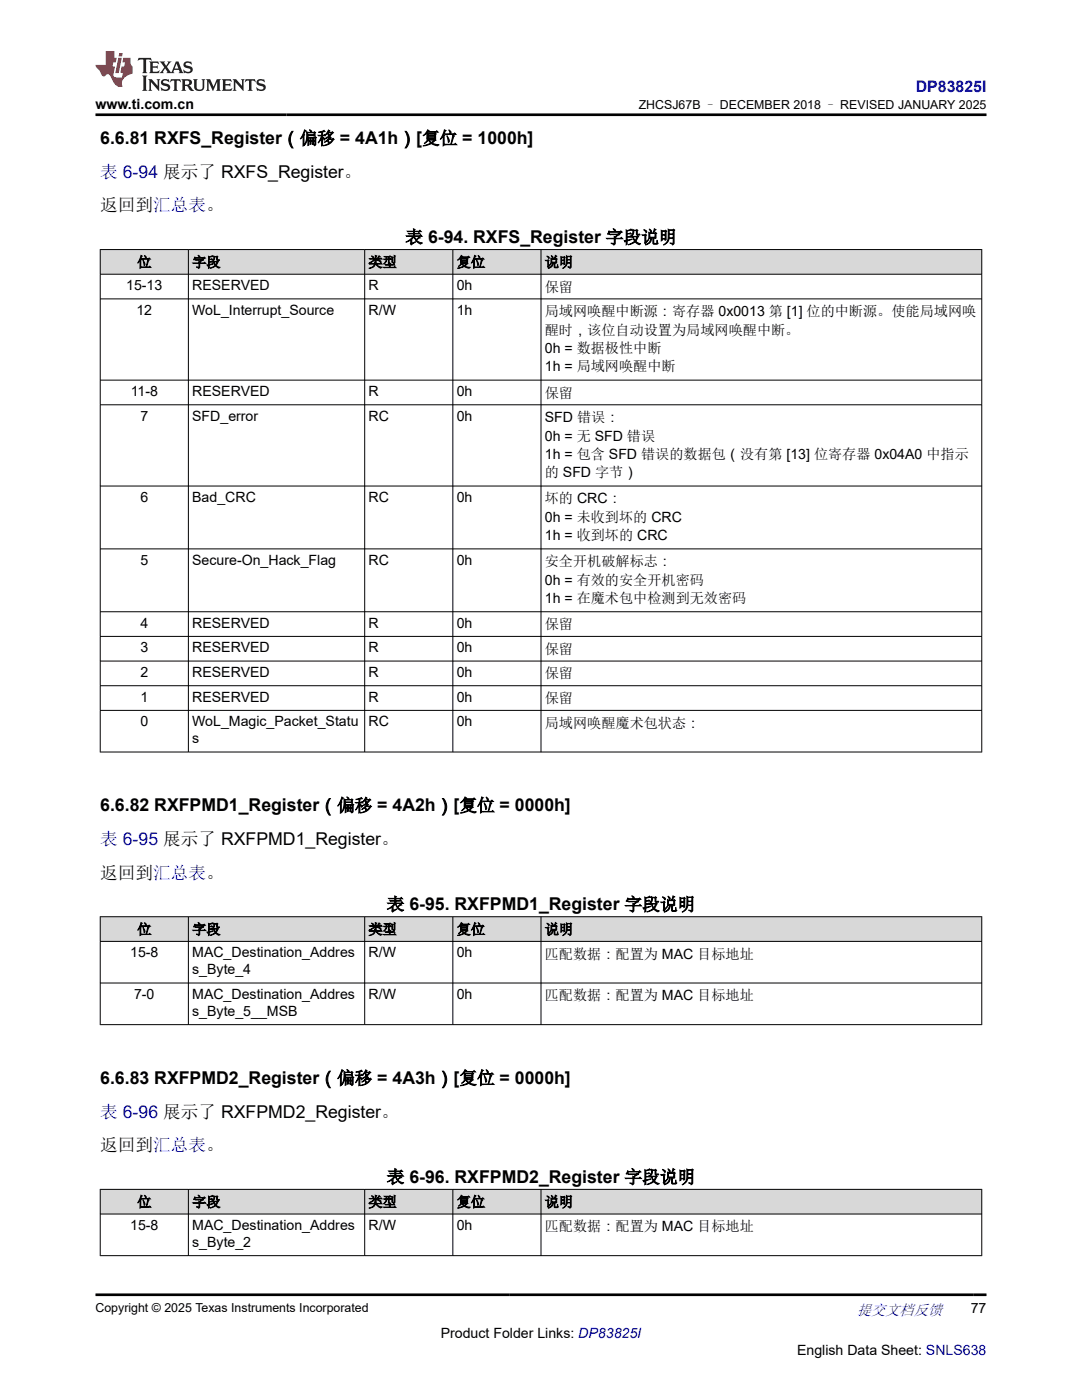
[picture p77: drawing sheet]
<svg xmlns="http://www.w3.org/2000/svg" width="216mm" height="279mm" viewBox="0 0 216 279" stroke-linecap="round" stroke-linejoin="round" font-family="sans-serif">
<defs><g id="words">
<g font-size="3.5">
<text x="20" y="28.8">6.6.81 RXFS_Register（偏移 = 4A1h）[复位 = 1000h]</text>
<text x="20" y="42.2">返回到汇总表。</text>
<text x="80.9" y="48.5">表 6-94. RXFS_Register 字段说明</text>
<text x="20" y="161.9">6.6.82 RXFPMD1_Register（偏移 = 4A2h）[复位 = 0000h]</text>
<text x="20" y="175.3">返回到汇总表。</text>
<text x="77.2" y="181.7">表 6-95. RXFPMD1_Register 字段说明</text>
<text x="20" y="216.3">6.6.83 RXFPMD2_Register（偏移 = 4A3h）[复位 = 0000h]</text>
<text x="20" y="229.7">返回到汇总表。</text>
<text x="77.2" y="236.1">表 6-96. RXFPMD2_Register 字段说明</text>
</g>
<g font-size="3.5" fill="#00f">
<text x="20" y="35.5">表 6-94 展示了 RXFS_Register。</text>
<text x="20" y="168.6">表 6-95 展示了 RXFPMD1_Register。</text>
<text x="20" y="223">表 6-96 展示了 RXFPMD2_Register。</text>
</g>
<text font-size="3.2" fill="#00f" x="182.7" y="18.3">DP83825I</text>
<text font-size="3" fill="#00f" x="171" y="262.4">提交文档反馈</text>
<g font-size="2.8">
<text x="19.1" y="21.7">www.ti.com.cn</text>
<text x="27.4" y="53.3">位</text>
<text x="38.4" y="53.3">字段</text>
<text x="73.5" y="53.3">类型</text>
<text x="91.1" y="53.3">复位</text>
<text x="108.7" y="53.3">说明</text>
<text x="25.2" y="57.9">15-13</text>
<text x="38.4" y="57.9">RESERVED</text>
<text x="73.5" y="57.9">R</text>
<text x="91.1" y="57.9">0h</text>
<text x="108.7" y="58.2">保留</text>
<text x="27.2" y="62.8">12</text>
<text x="38.4" y="62.8">WoL_Interrupt_Source</text>
<text x="73.5" y="62.8">R/W</text>
<text x="91.1" y="62.8">1h</text>
<text x="108.7" y="63.1">局域网唤醒中断源：寄存器 0x0013 第 [1] 位的中断源。使能局域网唤</text>
<text x="108.7" y="66.8">醒时，该位自动设置为局域网唤醒中断。</text>
<text x="108.7" y="70.5">0h = 数据极性中断</text>
<text x="108.7" y="74.1">1h = 局域网唤醒中断</text>
<text x="26.1" y="79.1">11-8</text>
<text x="28" y="84">7</text>
<text x="38.4" y="79.1">RESERVED</text>
<text x="38.4" y="84">SFD_error</text>
<text x="73.5" y="79.1">R</text>
<text x="73.5" y="84">RC</text>
<text x="91.1" y="79.1">0h</text>
<text x="91.1" y="84">0h</text>
<text x="108.7" y="79.3">保留</text>
<text x="108.7" y="84.3">SFD 错误：</text>
<text x="108.7" y="87.9">0h = 无 SFD 错误</text>
<text x="108.7" y="91.6">1h = 包含 SFD 错误的数据包（没有第 [13] 位寄存器 0x04A0 中指示</text>
<text x="108.7" y="95.3">的 SFD 字节）</text>
<text x="28" y="100.2">6</text>
<text x="38.4" y="100.2">Bad_CRC</text>
<text x="73.5" y="100.2">RC</text>
<text x="91.1" y="100.2">0h</text>
<text x="108.7" y="100.5">坏的 CRC：</text>
<text x="108.7" y="104.1">0h = 未收到坏的 CRC</text>
<text x="108.7" y="107.8">1h = 收到坏的 CRC</text>
<text x="28" y="112.7">5</text>
<text x="38.4" y="112.7">Secure-On_Hack_Flag</text>
<text x="73.5" y="112.7">RC</text>
<text x="91.1" y="112.7">0h</text>
<text x="108.7" y="113">安全开机破解标志：</text>
<text x="108.7" y="116.7">0h = 有效的安全开机密码</text>
<text x="28" y="125.3">4</text>
<text x="38.4" y="125.3">RESERVED</text>
<text x="73.5" y="125.3">R</text>
<text x="91.1" y="125.3">0h</text>
<text x="108.7" y="120.4">1h = 在魔术包中检测到无效密码</text>
<text x="108.7" y="125.6">保留</text>
<text x="28" y="130.2">3</text>
<text x="38.4" y="130.2">RESERVED</text>
<text x="73.5" y="130.2">R</text>
<text x="91.1" y="130.2">0h</text>
<text x="108.7" y="130.5">保留</text>
<text x="28" y="135.1">2</text>
<text x="38.4" y="135.1">RESERVED</text>
<text x="73.5" y="135.1">R</text>
<text x="91.1" y="135.1">0h</text>
<text x="108.7" y="135.4">保留</text>
<text x="28" y="140">1</text>
<text x="38.4" y="140">RESERVED</text>
<text x="73.5" y="140">R</text>
<text x="91.1" y="140">0h</text>
<text x="108.7" y="140.3">保留</text>
<text x="28" y="145">0</text>
<text x="38.4" y="145">WoL_Magic_Packet_Statu</text>
<text x="38.4" y="148.4">s</text>
<text x="73.5" y="145">RC</text>
<text x="91.1" y="145">0h</text>
<text x="108.7" y="145.2">局域网唤醒魔术包状态：</text>
<text x="26" y="191.1">15-8</text>
<text x="27.4" y="186.4">位</text>
<text x="38.4" y="186.4">字段</text>
<text x="38.4" y="191.1">MAC_Destination_Addres</text>
<text x="73.5" y="186.4">类型</text>
<text x="73.5" y="191.1">R/W</text>
<text x="91.1" y="186.4">复位</text>
<text x="91.1" y="191.1">0h</text>
<text x="108.7" y="186.4">说明</text>
<text x="108.7" y="191.3">匹配数据：配置为 MAC 目标地址</text>
<text x="38.4" y="194.5">s_Byte_4</text>
<text x="26.8" y="199.4">7-0</text>
<text x="38.4" y="199.4">MAC_Destination_Addres</text>
<text x="38.4" y="202.8">s_Byte_5__MSB</text>
<text x="73.5" y="199.4">R/W</text>
<text x="91.1" y="199.4">0h</text>
<text x="108.7" y="199.7">匹配数据：配置为 MAC 目标地址</text>
<text x="26" y="245.5">15-8</text>
<text x="27.4" y="240.8">位</text>
<text x="38.4" y="240.8">字段</text>
<text x="38.4" y="245.5">MAC_Destination_Addres</text>
<text x="73.5" y="240.8">类型</text>
<text x="73.5" y="245.5">R/W</text>
<text x="91.1" y="240.8">复位</text>
<text x="91.1" y="245.5">0h</text>
<text x="108.7" y="240.8">说明</text>
<text x="108.7" y="245.8">匹配数据：配置为 MAC 目标地址</text>
<text x="38.4" y="248.9">s_Byte_2</text>
<text x="193.7" y="262.1">77</text>
<text x="87.9" y="266.9">Product Folder Links: DP83825I</text>
<text x="159" y="270.3">English Data Sheet: SNLS638</text>
</g>
<g font-size="2.5">
<text x="127.5" y="21.8">ZHCSJ67B – DECEMBER 2018 – REVISED JANUARY 2025</text>
<text x="19.1" y="261.8">Copyright © 2025 Texas Instruments Incorporated</text>
</g>
</g></defs>
<g fill="#d8d8d8">
<path d="M20 49.8h175.9v4.9h-175.9z" fill-rule="evenodd"/>
<path d="M20.1 49.9h17.4v4.8h-17.4z" fill-rule="evenodd"/>
<path d="M37.7 49.9h35v4.8h-35z" fill-rule="evenodd"/>
<path d="M72.8 49.9h17.5v4.8h-17.5z" fill-rule="evenodd"/>
<path d="M90.4 49.9h17.5v4.8h-17.5z" fill-rule="evenodd"/>
<path d="M108 49.9h87.8v4.8h-87.8z" fill-rule="evenodd"/>
</g>
<g fill="none" stroke="#000" stroke-width=".2">
<path d="M19.9 49.8h176.1M19.9 54.7h176.1M19.9 59.6h176.1M20 49.7v100.4M37.6 49.7v100.4M72.8 49.7v100.4M90.4 49.7v100.4M108 49.7v100.4M195.9 49.7v100.4M19.9 75.9h176.1M19.9 80.8h176.1M19.9 97h176.1"/>
<path d="M19.9 109.5h176.1M19.9 122.1h176.1M19.9 127h176.1M19.9 131.9h176.1M19.9 136.9h176.1M19.9 141.8h176.1M19.9 150.1h176.1"/>
</g>
<g fill="#d8d8d8">
<path d="M20 183h175.9v4.9h-175.9z" fill-rule="evenodd"/>
<path d="M20.1 183h17.4v4.8h-17.4z" fill-rule="evenodd"/>
<path d="M37.7 183h35v4.8h-35z" fill-rule="evenodd"/>
<path d="M72.8 183h17.5v4.8h-17.5z" fill-rule="evenodd"/>
<path d="M90.4 183h17.5v4.8h-17.5z" fill-rule="evenodd"/>
<path d="M108 183h87.8v4.8h-87.8z" fill-rule="evenodd"/>
</g>
<path d="M19.9 183h176.1M19.9 187.9h176.1M19.9 196.2h176.1M20 182.9v21.7M37.6 182.9v21.7M72.8 182.9v21.7M90.4 182.9v21.7M108 182.9v21.7M195.9 182.9v21.7M19.9 204.5h176.1" fill="none" stroke="#000" stroke-width=".2"/>
<g fill="#d8d8d8">
<path d="M20 237.4h175.9v4.9h-175.9z" fill-rule="evenodd"/>
<path d="M20.1 237.4h17.4v4.8h-17.4z" fill-rule="evenodd"/>
<path d="M37.7 237.4h35v4.8h-35z" fill-rule="evenodd"/>
<path d="M72.8 237.4h17.5v4.8h-17.5z" fill-rule="evenodd"/>
<path d="M90.4 237.4h17.5v4.8h-17.5z" fill-rule="evenodd"/>
<path d="M108 237.4h87.8v4.8h-87.8z" fill-rule="evenodd"/>
</g>
<path d="M19.9 237.4h176.1M20 237.3v13.4M37.6 237.3v13.4M72.8 237.3v13.4M90.4 237.3v13.4M108 237.3v13.4M195.9 237.3v13.4M19.9 242.3h176.1M19.9 250.6h176.1" fill="none" stroke="#000" stroke-width=".2"/>
<path d="M27.7 11.6l-.2 .5 .5-.2h.6v.1v2.2l-.2 .4h1l-.2-.4v-2.2v-.1h.5l.5 .2-.1-.5zM29.8 12.3l.2 .4v1.5l-.2 .4h1.9l.1-.6a1.08 1.08 0 0 1-1.3 .2v-.7h.6l.4 .2v-.7l-.4 .2h-.6v-.5l.2-.2a1 1 0 0 1 1 .3l-.1-.5zM31.8 12.3l1 1.1-1 1.2h.9l-.2-.2 .4-.8 .5 .8-.2 .2h1.6l-.2-.2 .1-.5h1l.1 .5-.1 .2h.9l-.2-.3-.8-2h-.5l-1 2.2-.8-1.1 .9-1.1h-.8l.2 .2-.5 .6-.3-.6 .1-.2zM35.2 12.7l.4 1h-.8zM36.8 12.4a.65 .65 0 0 0-.2 .7 .65 .65 0 0 0 .6 .5l.7 .1 .1 .3a.79 .79 0 0 1-.7 .4 .79 .79 0 0 1-.7-.5l.1 .7 .2-.1a.93 .93 0 0 0 1.1 .1 .93 .93 0 0 0 .4-1 1.46 1.46 0 0 0-1.2-.6l-.1-.3a1.09 1.09 0 0 1 1.2 .2l-.2-.6-.1 .1-.6-.2zM28.4 15.1l.2 .4v2.2l-.2 .4h1l-.2-.4v-2.2l.2-.4zM29.6 15.8l.2 .4v1.5l-.2 .4h.8l-.3-.4v-1.3l1.7 1.8v-2l.2-.4h-.8l.2 .2 .1 1.1-1.2-1.3zM32.3 15.9a.65 .65 0 0 0-.2 .8 .65 .65 0 0 0 .7 .4l.6 .2 .1 .2a.79 .79 0 0 1-.7 .4 .79 .79 0 0 1-.7-.5l.1 .7 .2-.1a.93 .93 0 0 0 1.1 .1 .93 .93 0 0 0 .4-.9 1.46 1.46 0 0 0-1.2-.6l-.1-.4a1.09 1.09 0 0 1 1.2 .2l-.2-.6-.1 .1-.6-.1zM34.1 15.8l-.1 .6a.63 .63 0 0 1 .7-.3l.1 1.6-.3 .4h1l-.2-.4v-1.6a.66 .66 0 0 1 .8 .3l-.1-.6zM36.2 15.8l.2 .4v1.5l-.2 .4h.9l-.2-.2v-.7h.5l.1 .2a.79 .79 0 0 0 1.2 .6l-1-.9a.61 .61 0 0 0 .6-.6 .61 .61 0 0 0-.5-.7zM36.9 16.1h.2a.47 .47 0 0 1 .5 .1 .47 .47 0 0 1 .1 .5l-.2 .1-.6 .1zM38.5 15.8l.2 .2a2.27 2.27 0 0 0 .4 2 1.04 1.04 0 0 0 1.7-.7v-1.3l.2-.2h-.8l.2 .4v1.1a.6 .6 0 0 1-.6 .6 .6 .6 0 0 1-.6-.6v-1.1l.3-.4zM41.1 15.8l.2 .4v1.5l-.2 .4h.7l-.2-.4v-1.4l.9 1.9 .8-1.9v1.4l-.2 .4h1l-.3-.4v-1.5l.3-.4h-.8l-.7 1.5-.7-1.5zM44.3 15.8l.2 .4v1.5l-.2 .4h1.9l.1-.6a1.09 1.09 0 0 1-1.3 .2v-.7h.6l.4 .2v-.6l-.4 .2h-.6v-.6l.2-.1a1.01 1.01 0 0 1 1 .3l-.1-.6zM46.4 15.8l.3 .4v1.5l-.3 .4h.8l-.2-.4v-1.3l1.6 1.8v-2l.2-.4h-.7l.2 .2v1.1l-1.2-1.3zM49 15.8l-.1 .6a.63 .63 0 0 1 .8-.3v1.6l-.3 .4h1l-.2-.4v-1.6a.66 .66 0 0 1 .8 .3l-.1-.6zM51.4 15.9a.65 .65 0 0 0-.2 .8 .65 .65 0 0 0 .6 .4l.6 .2 .2 .2a.79 .79 0 0 1-.8 .4 .79 .79 0 0 1-.6-.5l.1 .7 .2-.1a.93 .93 0 0 0 1 .1 .93 .93 0 0 0 .5-.9 1.46 1.46 0 0 0-1.3-.6l-.1-.4a1.09 1.09 0 0 1 1.3 .2l-.2-.6-.2 .1-.5-.1z" fill="#231f20"/>
<path d="M21.1 10.2v2.8h-2v.3l.9 1a.95 .95 0 0 0 .9 .9 .59 .59 0 0 1 .6-.4 .59 .59 0 0 1 .5 .4l.4 .7a1.59 1.59 0 0 0 2.1 1.4 1.61 1.61 0 0 1 1-2.3l1-.3-.1-1.5a1.59 1.59 0 0 1-.4-1.7h-1.4l-.2 .9h.5l-.1 .9h-.5l-.2 1v.2l.4 .1-.2 .9h-.6a.73 .73 0 0 1-1.1-.7l.3-1.5h-.5l.2-.9h.5l.2-.9h-.5v-1.3zM23.6 11.5l-.6 3.1h.7l.6-3.1zM23.8 10.6l-.1 .6h.7l.1-.6z" fill="#ed1c24"/>
<path d="M19.1 22.9h177.8M19.1 258.4h177.8" fill="none" stroke="#000" stroke-width=".53"/>
<use href="#words"/>
</svg>
